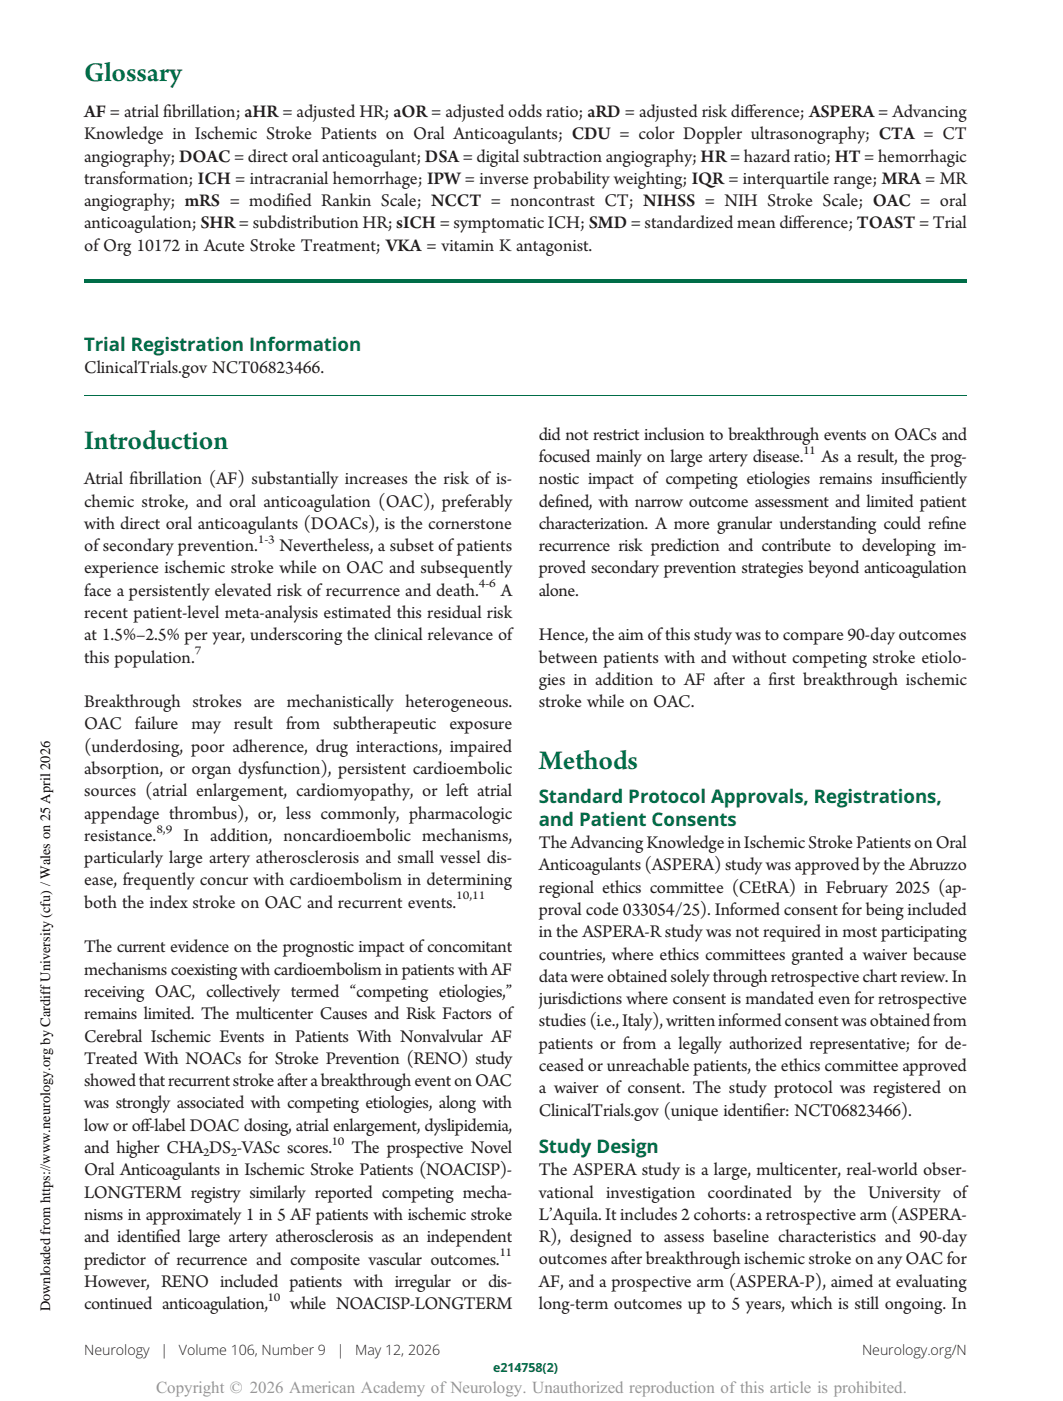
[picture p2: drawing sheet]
<svg xmlns="http://www.w3.org/2000/svg" width="210mm" height="276mm" viewBox="0 0 210 276" stroke-linecap="round" stroke-linejoin="round" font-family="sans-serif">
<defs><g id="words">
<g font-size="5.6" fill="#006d48">
<text x="16.6" y="16">Glossary</text>
<text x="16.6" y="88.6">Introduction</text>
<text x="106.2" y="151.5">Methods</text>
</g>
<g font-size="3.7" fill="#231f20">
<text x="16.6" y="23">AF = atrial fbrillation; aHR= adjusted HR; aOR= adjusted odds ratio; aRD = adjusted risk diference; ASPERA= Advancing</text>
<text x="32.2" y="23">i</text>
<text x="146.8" y="23">f</text>
<text x="16.6" y="27.4">Knowledge in Ischemic Stroke Patients on Oral Anticoagulants; CDU = color Doppler ultrasonography; CTA = CT</text>
<text x="16.6" y="31.8">angiography; DOAC = direct oral anticoagulant; DSA= digital subtraction angiography; HR= hazard ratio; HT = hemorrhagic</text>
<text x="16.6" y="36.2">transformation; ICH = intracranial hemorrhage; IPW= inverse probability weighting; IQR = interquartile range; MRA = MR</text>
<text x="16.6" y="40.6">angiography; mRS = modifed Rankin Scale; NCCT = noncontrast CT; NIHSS = NIH Stroke Scale; OAC = oral</text>
<text x="56.4" y="40.6">i</text>
<text x="16.6" y="45">anticoagulation; SHR= subdistribution HR; sICH = symptomatic ICH; SMD = standardized mean diference; TOAST = Trial</text>
<text x="156.3" y="45">f</text>
<text x="16.6" y="49.4">of Org 10172 in Acute Stroke Treatment; VKA = vitamin K antagonist.</text>
<text x="16.6" y="73.5">ClinicalTrials.gov NCT06823466.</text>
<text x="106.2" y="86.6">did not restrict inclusion to breakthrough events on OACs and</text>
<text x="16.6" y="95.4">Atrial fbrillation (AF) substantially increases the risk of is-</text>
<text x="25.6" y="95.4">i</text>
<text x="106.2" y="95.4">nostic impact of competing etiologies remains insufciently</text>
<text x="106.2" y="91">focused mainly on large artery disease.</text>
<text x="161.9" y="91">As a result, the prog-</text>
<text x="179.2" y="95.4">f</text>
<text x="179.2" y="95.4">i</text>
<text x="16.6" y="99.8">chemic stroke, and oral anticoagulation (OAC), preferably</text>
<text x="106.2" y="99.8">defned, with narrow outcome assessment and limited patient</text>
<text x="109.4" y="99.8">i</text>
<text x="16.6" y="104.2">with direct oral anticoagulants (DOACs), is the cornerstone</text>
<text x="106.2" y="104.2">characterization. A more granular understanding could refne</text>
<text x="185.6" y="104.2">i</text>
<text x="16.6" y="108.6">ofsecondary prevention.</text>
<text x="16.6" y="113">experience ischemic stroke while on OAC and subsequently</text>
<text x="55.1" y="108.6">Nevertheless, a subset ofpatients</text>
<text x="106.2" y="108.6">recurrence risk prediction and contribute to developing im-</text>
<text x="106.2" y="113">proved secondary prevention strategies beyond anticoagulation</text>
<text x="16.6" y="117.4">face a persistently elevated risk ofrecurrence and death.</text>
<text x="98.7" y="117.4">A</text>
<text x="106.2" y="117.4">alone.</text>
<text x="16.6" y="121.8">recent patient-level meta-analysis estimated this residual risk</text>
<text x="16.6" y="126.2">at 1.5%–2.5% per year, underscoring the clinical relevance of</text>
<text x="16.6" y="130.6">this population.</text>
<text x="106.2" y="126.2">Hence, the aim ofthis studywas to compare 90-dayoutcomes</text>
<text x="106.2" y="130.6">between patients with and without competing stroke etiolo-</text>
<text x="106.2" y="135">gies in addition to AF after a frst breakthrough ischemic</text>
<text x="151.5" y="135">i</text>
<text x="16.6" y="139.4">Breakthrough strokes are mechanistically heterogeneous.</text>
<text x="16.6" y="143.8">OAC failure may result</text>
<text x="56.4" y="143.8">from subtherapeutic</text>
<text x="88.6" y="143.8">exposure</text>
<text x="106.2" y="139.4">stroke while on OAC.</text>
<text x="16.6" y="148.1">(underdosing, poor adherence, drug interactions, impaired</text>
<text x="16.6" y="152.5">absorption, or organ dysfunction), persistent cardioembolic</text>
<text x="16.6" y="156.9">sources (atrial enlargement, cardiomyopathy, or left atrial</text>
<text x="16.6" y="161.3">appendage thrombus), or, less commonly, pharmacologic</text>
<text x="16.6" y="165.7">resistance.</text>
<text x="36.2" y="165.7">In addition, noncardioembolic mechanisms,</text>
<text x="106.2" y="167.1">TheAdvancingKnowledgeinIschemicStrokePatientsonOral</text>
<text x="16.6" y="170.1">particularly large artery atherosclerosis and small vessel dis-</text>
<text x="106.2" y="171.5">Anticoagulants (ASPERA) studywas approved bythe Abruzzo</text>
<text x="16.6" y="174.5">ease, frequently concur with cardioembolism in determining</text>
<text x="16.6" y="178.9">both the index stroke on OAC and recurrent events.</text>
<text x="106.2" y="175.9">regional ethics committee (CEtRA) in February 2025 (ap-</text>
<text x="106.2" y="180.3">proval code 033054/25). Informed consent for being included</text>
<text x="106.2" y="184.7">in the ASPERA-Rstudywas not required in most participating</text>
<text x="16.6" y="187.7">The current evidence on the prognostic impact ofconcomitant</text>
<text x="106.2" y="189.1">countries, where ethics committees granted a waiver because</text>
<text x="16.6" y="192.1">mechanisms coexisting with cardioembolism in patients with AF</text>
<text x="16.6" y="196.5">receiving OAC, collectively termed “competing etiologies,”</text>
<text x="106.2" y="193.5">datawereobtainedsolelythroughretrospectivechartreview. In</text>
<text x="106.2" y="197.9">jurisdictions where consent is mandated even for retrospective</text>
<text x="16.6" y="200.9">remains limited. The multicenter Causes and Risk Factors of</text>
<text x="106.2" y="202.3">studies(i.e.,Italy),writteninformedconsentwasobtainedfrom</text>
<text x="16.6" y="205.3">Cerebral Ischemic Events in Patients With Nonvalvular AF</text>
<text x="16.6" y="209.7">Treated With NOACs for Stroke Prevention (RENO) study</text>
<text x="106.2" y="206.7">patients or from a legally authorized representative; for de-</text>
<text x="16.6" y="214">showedthatrecurrentstrokeafterabreakthrougheventonOAC</text>
<text x="106.2" y="211.1">ceased or unreachable patients, the ethics committee approved</text>
<text x="106.2" y="215.5">a waiver of consent. The study protocol was registered on</text>
<text x="16.6" y="218.4">was strongly associated with competing etiologies, along with</text>
<text x="106.2" y="219.8">ClinicalTrials.gov (unique identifer: NCT06823466).</text>
<text x="150.3" y="219.8">i</text>
<text x="16.6" y="227.2">and higher CHA DS -VASc scores.</text>
<text x="16.6" y="222.8">low or of-label DOAC dosing, atrial enlargement, dyslipidemia,</text>
<text x="27.7" y="222.8">f</text>
<text x="69.3" y="227.2">The prospective Novel</text>
<text x="16.6" y="231.6">Oral Anticoagulants in Ischemic Stroke Patients (NOACISP)-</text>
<text x="106.2" y="231.6">The ASPERA study is a large, multicenter, real-world obser-</text>
<text x="16.6" y="236">LONGTERM registry similarly reported competing mecha-</text>
<text x="106.2" y="236">vational investigation coordinated by the University of</text>
<text x="16.6" y="240.4">nisms in approximately 1 in 5 AF patients with ischemic stroke</text>
<text x="16.6" y="244.8">and identifed large artery atherosclerosis as an independent</text>
<text x="30.6" y="244.8">i</text>
<text x="106.2" y="240.4">L’Aquila. It includes 2 cohorts: a retrospective arm (ASPERA-</text>
<text x="106.2" y="244.8">R), designed to assess baseline characteristics and 90-day</text>
<text x="16.6" y="249.2">predictor of recurrence and composite vascular outcomes.</text>
<text x="106.2" y="249.2">outcomes after breakthrough ischemic stroke on anyOAC for</text>
<text x="16.6" y="253.6">However, RENO included patients with irregular or dis-</text>
<text x="16.6" y="258">continued anticoagulation,</text>
<text x="57.2" y="258">while NOACISP-LONGTERM</text>
<text x="106.2" y="253.6">AF, and a prospective arm (ASPERA-P), aimed at evaluating</text>
<text x="106.2" y="258">long-term outcomes up to 5 years, which is still ongoing. In</text>
</g>
<g font-size="3.7" fill="#006d48">
<text x="16.6" y="69.1">Trial Registration Information</text>
<text x="106.2" y="158.3">Standard Protocol Approvals, Registrations,</text>
<text x="106.2" y="162.7">and Patient Consents</text>
<text x="106.2" y="227.2">Study Design</text>
</g>
<text font-size="3.3" fill="#949699" x="30.8" y="274.6">Copyright © 2026 American Academy of Neurology. Unauthorized reproduction of this article is prohibited.</text>
<text font-size="2.8" x="9.9" y="258.5" transform="rotate(-90 9.9 258.5)">Downloaded from https://www.neurology.org by Cardiff University (cfu) / Wales on 25 April 2026</text>
<g font-size="2.8" fill="#231f20">
<text x="16.6" y="267">Neurology</text>
<text x="31.6" y="267">|</text>
<text x="35.3" y="267">Volume 106, Number 9</text>
<text x="66.4" y="267">|</text>
<text x="70" y="267">May 12, 2026</text>
<text x="169.9" y="267">Neurology.org/N</text>
</g>
<g font-size="2.5" fill="#231f20">
<text x="158.3" y="89.4">11</text>
<text x="50.8" y="107">1-3</text>
<text x="94.4" y="115.8">4-6</text>
<text x="38.4" y="128.9">7</text>
<text x="30.8" y="164.1">8,9</text>
<text x="89.9" y="177.3">10,11</text>
<text x="40" y="227.8">2</text>
<text x="45.5" y="227.8">2</text>
<text x="65.4" y="225.6">10</text>
<text x="98.4" y="247.6">11</text>
<text x="52.8" y="256.3">10</text>
</g>
<text font-size="2.5" fill="#006d48" x="97.2" y="270.5">e214758(2)</text>
</g></defs>
<path d="M16.6 77.9h174" fill="none" stroke="#006d48" stroke-width=".2"/>
<path d="M16.6 55h174v.7h-174z" fill="#006d48"/>
<use href="#words"/>
</svg>
